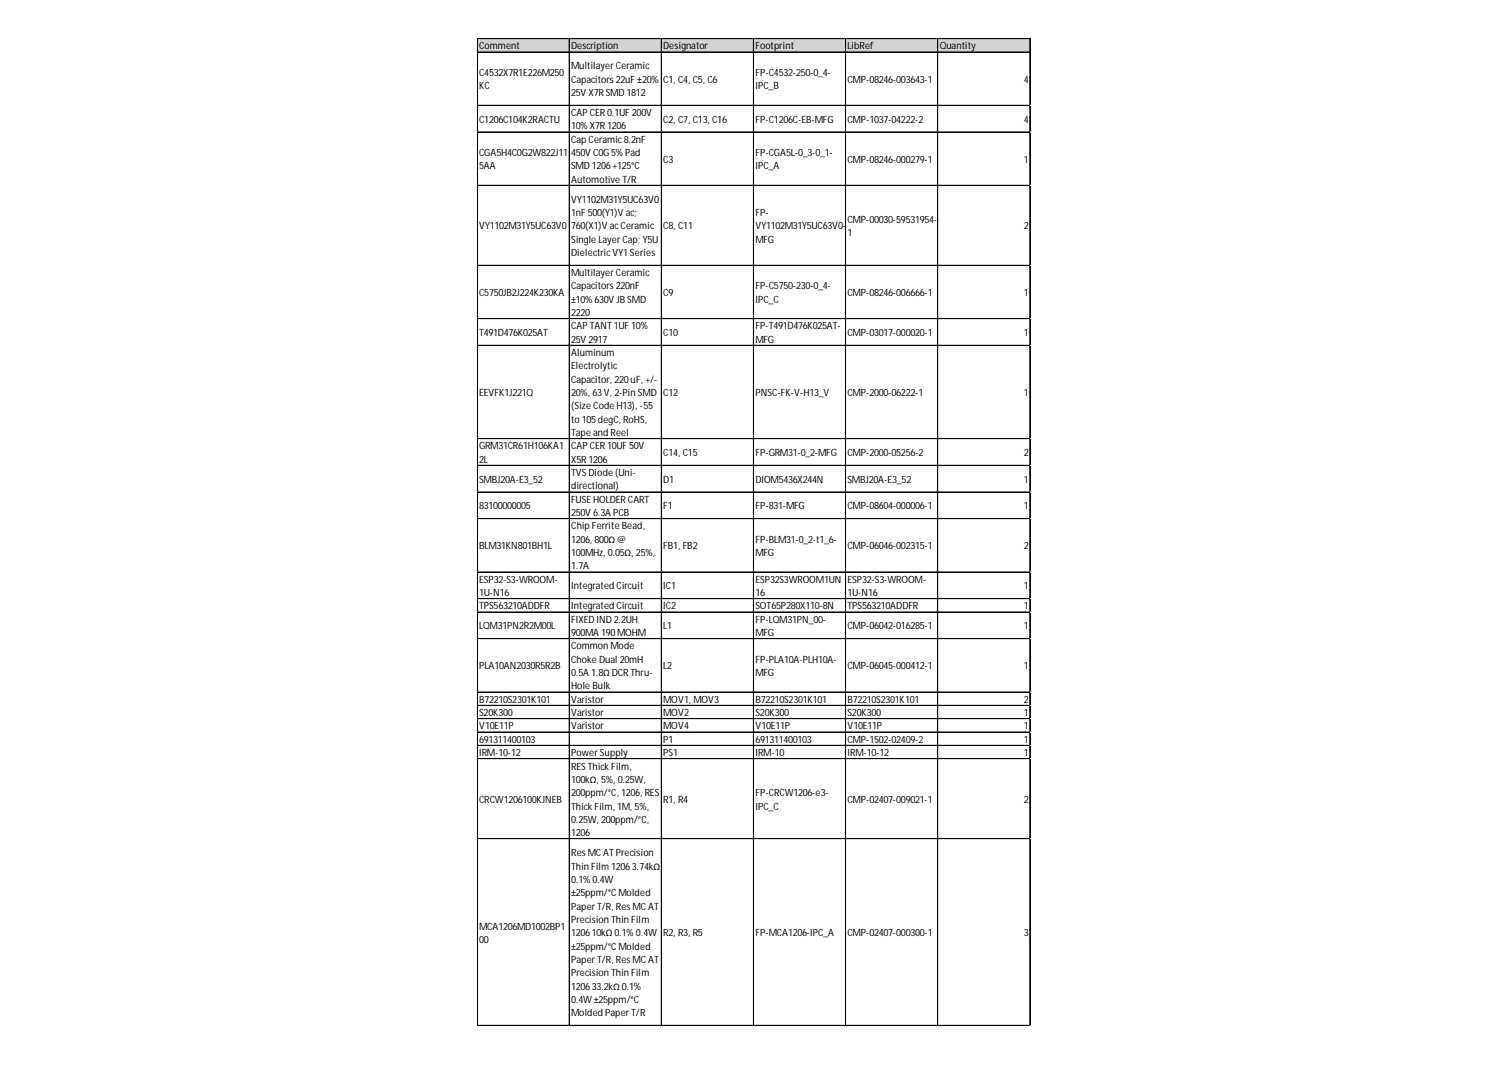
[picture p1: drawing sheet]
<svg xmlns="http://www.w3.org/2000/svg" width="297mm" height="210mm" viewBox="0 0 297 210" stroke-linecap="round" stroke-linejoin="round" font-family="sans-serif">
<defs><g id="words">
<g font-size="2">
<text x="94.3" y="9.7">Comment</text>
<text x="112.4" y="9.7">Description</text>
<text x="130.6" y="9.7">Designator</text>
<text x="148.7" y="9.7">Footprint</text>
<text x="166.8" y="9.7">LibRef</text>
<text x="185" y="9.7">Quantity</text>
<text x="94.3" y="15">C4532X7R1E226M250</text>
<text x="94.3" y="17.6">KC</text>
<text x="112.4" y="13.7">MultilayerCeramic</text>
<text x="112.4" y="16.3">Capacitors22uF ±20%</text>
<text x="130.6" y="16.3">C1, C4, C5, C6</text>
<text x="148.7" y="15">FP-C4532-250-0_4-</text>
<text x="148.7" y="17.6">IPC_B</text>
<text x="166.8" y="16.3">CMP-08246-003643-1</text>
<text x="201.5" y="16.3">4</text>
<text x="112.4" y="18.9">25V X7RSMD 1812</text>
<text x="112.4" y="22.9">CAPCER0.1UF 200V</text>
<text x="94.3" y="24.2">C1206C104K2RACTU</text>
<text x="112.4" y="25.5">10%X7R1206</text>
<text x="112.4" y="28.1">Cap Ceramic8.2nF</text>
<text x="130.6" y="24.2">C2, C7, C13, C16</text>
<text x="148.7" y="24.2">FP-C1206C-EB-MFG</text>
<text x="166.8" y="24.2">CMP-1037-04222-2</text>
<text x="201.5" y="24.2">4</text>
<text x="94.3" y="30.7">CGA5H4C0G2W822J11</text>
<text x="94.3" y="33.4">5AA</text>
<text x="112.4" y="30.7">450V C0G5%Pad</text>
<text x="112.4" y="33.4">SMD 1206+125°C</text>
<text x="112.4" y="36">Automotive T/R</text>
<text x="130.6" y="32.1">C3</text>
<text x="148.7" y="30.7">FP-CGA5L-0_3-0_1-</text>
<text x="148.7" y="33.4">IPC_A</text>
<text x="166.8" y="32.1">CMP-08246-000279-1</text>
<text x="201.5" y="32.1">1</text>
<text x="112.4" y="39.9">VY1102M31Y5UC63V0</text>
<text x="94.3" y="45.2">VY1102M31Y5UC63V0</text>
<text x="112.4" y="42.6">1nF 500(Y1)V ac;</text>
<text x="112.4" y="45.2">760(X1)V acCeramic</text>
<text x="112.4" y="47.8">Single LayerCap; Y5U</text>
<text x="130.6" y="45.2">C8, C11</text>
<text x="148.7" y="42.6">FP-</text>
<text x="148.7" y="45.2">VY1102M31Y5UC63V0-</text>
<text x="148.7" y="47.8">MFG</text>
<text x="166.8" y="43.9">CMP-00030-59531954-</text>
<text x="166.8" y="46.5">1</text>
<text x="201.5" y="45.2">2</text>
<text x="112.4" y="50.4">DielectricVY1Series</text>
<text x="94.3" y="58.3">C5750JB2J224K230KA</text>
<text x="112.4" y="54.4">MultilayerCeramic</text>
<text x="112.4" y="57">Capacitors220nF</text>
<text x="112.4" y="59.6">±10%630V JBSMD</text>
<text x="130.6" y="58.3">C9</text>
<text x="148.7" y="57">FP-C5750-230-0_4-</text>
<text x="148.7" y="59.6">IPC_C</text>
<text x="166.8" y="58.3">CMP-08246-006666-1</text>
<text x="201.5" y="58.3">1</text>
<text x="112.4" y="62.3">2220</text>
<text x="112.4" y="64.9">CAPTANT1UF 10%</text>
<text x="148.7" y="64.9">FP-T491D476K025AT-</text>
<text x="94.3" y="66.2">T491D476K025AT</text>
<text x="112.4" y="67.5">25V 2917</text>
<text x="112.4" y="70.1">Aluminum</text>
<text x="130.6" y="66.2">C10</text>
<text x="148.7" y="67.5">MFG</text>
<text x="166.8" y="66.2">CMP-03017-000020-1</text>
<text x="201.5" y="66.2">1</text>
<text x="112.4" y="72.8">Electrolytic</text>
<text x="112.4" y="75.4">Capacitor, 220uF, +/-</text>
<text x="94.3" y="78">EEVFK1J221Q</text>
<text x="112.4" y="78">20%, 63V, 2-Pin SMD</text>
<text x="112.4" y="80.6">(Size Code H13), -55</text>
<text x="112.4" y="83.3">to 105degC, RoHS,</text>
<text x="130.6" y="78">C12</text>
<text x="148.7" y="78">PNSC-FK-V-H13_V</text>
<text x="166.8" y="78">CMP-2000-06222-1</text>
<text x="201.5" y="78">1</text>
<text x="94.3" y="88.5">GRM31CR61H106KA1</text>
<text x="112.4" y="85.9">Tape and Reel</text>
<text x="112.4" y="88.5">CAPCER10UF 50V</text>
<text x="130.6" y="89.8">C14, C15</text>
<text x="148.7" y="89.8">FP-GRM31-0_2-MFG</text>
<text x="166.8" y="89.8">CMP-2000-05256-2</text>
<text x="201.5" y="89.8">2</text>
<text x="94.3" y="91.1">2L</text>
<text x="94.3" y="95.1">SMBJ20A-E3_52</text>
<text x="112.4" y="91.1">X5R1206</text>
<text x="112.4" y="93.8">TVSDiode (Uni-</text>
<text x="130.6" y="95.1">D1</text>
<text x="148.7" y="95.1">DIOM5436X244N</text>
<text x="166.8" y="95.1">SMBJ20A-E3_52</text>
<text x="201.5" y="95.1">1</text>
<text x="94.3" y="100.3">83100000005</text>
<text x="112.4" y="96.4">directional)</text>
<text x="112.4" y="99">FUSE HOLDERCART</text>
<text x="112.4" y="101.6">250V 6.3A PCB</text>
<text x="130.6" y="100.3">F1</text>
<text x="148.7" y="100.3">FP-831-MFG</text>
<text x="166.8" y="100.3">CMP-08604-000006-1</text>
<text x="201.5" y="100.3">1</text>
<text x="112.4" y="104.3">Chip Ferrite Bead,</text>
<text x="112.4" y="106.9">1206, 800Ω @</text>
<text x="148.7" y="106.9">FP-BLM31-0_2-t1_6-</text>
<text x="94.3" y="108.2">BLM31KN801BH1L</text>
<text x="112.4" y="109.5">100MHz, 0.05Ω, 25%,</text>
<text x="112.4" y="112.1">1.7A</text>
<text x="130.6" y="108.2">FB1, FB2</text>
<text x="148.7" y="109.5">MFG</text>
<text x="166.8" y="108.2">CMP-06046-002315-1</text>
<text x="201.5" y="108.2">2</text>
<text x="94.3" y="114.8">ESP32-S3-WROOM-</text>
<text x="94.3" y="117.4">1U-N16</text>
<text x="112.4" y="116.1">Integrated Circuit</text>
<text x="130.6" y="116.1">IC1</text>
<text x="148.7" y="114.8">ESP32S3WROOM1UN</text>
<text x="148.7" y="117.4">16</text>
<text x="166.8" y="114.8">ESP32-S3-WROOM-</text>
<text x="166.8" y="117.4">1U-N16</text>
<text x="201.5" y="116.1">1</text>
<text x="94.3" y="120">TPS563210ADDFR</text>
<text x="94.3" y="124">LQM31PN2R2M00L</text>
<text x="112.4" y="120">Integrated Circuit</text>
<text x="112.4" y="122.6">FIXED IND 2.2UH</text>
<text x="112.4" y="125.3">900MA 190MOHM</text>
<text x="130.6" y="120">IC2</text>
<text x="130.6" y="124">L1</text>
<text x="148.7" y="120">SOT65P280X110-8N</text>
<text x="148.7" y="122.6">FP-LQM31PN_00-</text>
<text x="148.7" y="125.3">MFG</text>
<text x="166.8" y="120">TPS563210ADDFR</text>
<text x="166.8" y="124">CMP-06042-016285-1</text>
<text x="201.5" y="120">1</text>
<text x="201.5" y="124">1</text>
<text x="94.3" y="131.8">PLA10AN2030R5R2B</text>
<text x="112.4" y="127.9">Common Mode</text>
<text x="112.4" y="130.5">Choke Dual 20mH</text>
<text x="130.6" y="131.8">L2</text>
<text x="148.7" y="130.5">FP-PLA10A-PLH10A-</text>
<text x="166.8" y="131.8">CMP-06045-000412-1</text>
<text x="201.5" y="131.8">1</text>
<text x="112.4" y="133.1">0.5A 1.8Ω DCRThru-</text>
<text x="112.4" y="135.8">Hole Bulk</text>
<text x="148.7" y="133.1">MFG</text>
<text x="94.3" y="138.4">B72210S2301K101</text>
<text x="94.3" y="141">S20K300</text>
<text x="94.3" y="143.6">V10E11P</text>
<text x="112.4" y="138.4">Varistor</text>
<text x="112.4" y="141">Varistor</text>
<text x="112.4" y="143.6">Varistor</text>
<text x="130.6" y="138.4">MOV1, MOV3</text>
<text x="130.6" y="141">MOV2</text>
<text x="130.6" y="143.6">MOV4</text>
<text x="148.7" y="138.4">B72210S2301K101</text>
<text x="148.7" y="141">S20K300</text>
<text x="148.7" y="143.6">V10E11P</text>
<text x="166.8" y="138.4">B72210S2301K101</text>
<text x="166.8" y="141">S20K300</text>
<text x="166.8" y="143.6">V10E11P</text>
<text x="201.5" y="138.4">2</text>
<text x="201.5" y="141">1</text>
<text x="201.5" y="143.6">1</text>
<text x="94.3" y="146.3">691311400103</text>
<text x="94.3" y="148.9">IRM-10-12</text>
<text x="112.4" y="148.9">PowerSupply</text>
<text x="130.6" y="146.3">P1</text>
<text x="130.6" y="148.9">PS1</text>
<text x="148.7" y="146.3">691311400103</text>
<text x="148.7" y="148.9">IRM-10</text>
<text x="166.8" y="146.3">CMP-1502-02409-2</text>
<text x="166.8" y="148.9">IRM-10-12</text>
<text x="201.5" y="146.3">1</text>
<text x="201.5" y="148.9">1</text>
<text x="112.4" y="151.5">RESThickFilm,</text>
<text x="112.4" y="154.1">100kΩ, 5%, 0.25W,</text>
<text x="94.3" y="158.1">CRCW1206100KJNEB</text>
<text x="112.4" y="156.8">200ppm/°C, 1206, RES</text>
<text x="112.4" y="159.4">ThickFilm, 1M, 5%,</text>
<text x="130.6" y="158.1">R1, R4</text>
<text x="148.7" y="156.8">FP-CRCW1206-e3-</text>
<text x="148.7" y="159.4">IPC_C</text>
<text x="166.8" y="158.1">CMP-02407-009021-1</text>
<text x="201.5" y="158.1">2</text>
<text x="112.4" y="162">0.25W, 200ppm/°C,</text>
<text x="112.4" y="164.6">1206</text>
<text x="112.4" y="168.6">ResMCATPrecision</text>
<text x="112.4" y="171.2">Thin Film 12063.74kΩ</text>
<text x="112.4" y="173.8">0.1%0.4W</text>
<text x="112.4" y="176.5">±25ppm/°CMolded</text>
<text x="112.4" y="179.1">PaperT/R, ResMCAT</text>
<text x="94.3" y="183">MCA1206MD1002BP1</text>
<text x="94.3" y="185.7">00</text>
<text x="112.4" y="181.7">Precision Thin Film</text>
<text x="112.4" y="184.3">120610kΩ 0.1%0.4W</text>
<text x="130.6" y="184.3">R2, R3, R5</text>
<text x="148.7" y="184.3">FP-MCA1206-IPC_A</text>
<text x="166.8" y="184.3">CMP-02407-000300-1</text>
<text x="201.5" y="184.3">3</text>
<text x="112.4" y="187">±25ppm/°CMolded</text>
<text x="112.4" y="189.6">PaperT/R, ResMCAT</text>
<text x="112.4" y="192.2">Precision Thin Film</text>
<text x="112.4" y="194.8">120633.2kΩ 0.1%</text>
<text x="112.4" y="197.5">0.4W±25ppm/°C</text>
<text x="112.4" y="200.1">Molded PaperT/R</text>
</g>
</g></defs>
<path d="M94 7.7h108.9v2.7h-108.9z" fill="#d3d3d3"/>
<g fill="none" stroke="#000" stroke-width=".2">
<path d="M93.9 7.6v194.4M94 7.6v194.4M94 7.6h108.8M94 7.7h108.8M94 10.2h108.8M94 10.3h108.8M112 7.7v194.3M112.1 7.7v194.3M130.2 7.7v194.3M148.3 7.7v194.3M148.4 7.7v194.3M166.4 7.7v194.3"/>
<path d="M166.5 7.7v194.3M184.6 7.7v194.3M202.7 7.7v194.3M202.8 7.7v194.3M94 20.7h108.8M94 20.8h108.8M94 26h108.8M94 36.5h108.8M94 52.2h108.8M94 52.3h108.8M94 62.7h108.8M94 62.8h108.8"/>
<path d="M94 68h108.8M94 68.1h108.8M94 86.4h108.8M94 91.6h108.8M94 91.7h108.8M94 96.9h108.8M94 102.1h108.8M94 102.2h108.8M94 112.6h108.8M94 112.7h108.8M94 117.9h108.8M94 120.5h108.8"/>
<path d="M94 120.6h108.8M94 125.8h108.8M94 136.3h108.8M94 138.9h108.8M94 141.5h108.8M94 141.6h108.8M94 144.1h108.8M94 144.2h108.8M94 146.8h108.8M94 149.4h108.8M94 165.1h108.8M94 165.2h108.8"/>
<path d="M94 201.9h108.8M94 202h108.8"/>
</g>
<path d="M93.9 202v.1" fill="none" stroke="#d4d4d4" stroke-width=".2"/>
<path d="M93.9 202l.1 .1z" fill="#d4d4d4"/>
<path d="M112 202v.1" fill="none" stroke="#d4d4d4" stroke-width=".2"/>
<path d="M112 202l.2 .1z" fill="#d4d4d4"/>
<path d="M130.2 202v.1" fill="none" stroke="#d4d4d4" stroke-width=".2"/>
<path d="M130.2 202l.1 .1z" fill="#d4d4d4"/>
<path d="M148.3 202v.1" fill="none" stroke="#d4d4d4" stroke-width=".2"/>
<path d="M148.3 202l.1 .1z" fill="#d4d4d4"/>
<path d="M166.4 202v.1" fill="none" stroke="#d4d4d4" stroke-width=".2"/>
<path d="M166.4 202l.2 .1z" fill="#d4d4d4"/>
<path d="M184.6 202v.1" fill="none" stroke="#d4d4d4" stroke-width=".2"/>
<path d="M184.6 202l.1 .1z" fill="#d4d4d4"/>
<path d="M202.7 202v.1" fill="none" stroke="#d4d4d4" stroke-width=".2"/>
<path d="M202.7 202l.1 .1z" fill="#d4d4d4"/>
<path d="M202.8 20.7h.1" fill="none" stroke="#d4d4d4" stroke-width=".2"/>
<path d="M202.8 20.7l.1 .2z" fill="#d4d4d4"/>
<path d="M202.8 26h.1" fill="none" stroke="#d4d4d4" stroke-width=".2"/>
<path d="M202.8 26l.1 .1z" fill="#d4d4d4"/>
<path d="M202.8 36.5h.1" fill="none" stroke="#d4d4d4" stroke-width=".2"/>
<path d="M202.8 36.5l.1 .1z" fill="#d4d4d4"/>
<path d="M202.8 52.2h.1" fill="none" stroke="#d4d4d4" stroke-width=".2"/>
<path d="M202.8 52.2l.1 .2z" fill="#d4d4d4"/>
<path d="M202.8 62.7h.1" fill="none" stroke="#d4d4d4" stroke-width=".2"/>
<path d="M202.8 62.7l.1 .2z" fill="#d4d4d4"/>
<path d="M202.8 68h.1" fill="none" stroke="#d4d4d4" stroke-width=".2"/>
<path d="M202.8 68l.1 .1z" fill="#d4d4d4"/>
<path d="M202.8 86.4h.1" fill="none" stroke="#d4d4d4" stroke-width=".2"/>
<path d="M202.8 86.4l.1 .1z" fill="#d4d4d4"/>
<path d="M202.8 91.6h.1" fill="none" stroke="#d4d4d4" stroke-width=".2"/>
<path d="M202.8 91.6l.1 .2z" fill="#d4d4d4"/>
<path d="M202.8 96.9h.1" fill="none" stroke="#d4d4d4" stroke-width=".2"/>
<path d="M202.8 96.9l.1 .1z" fill="#d4d4d4"/>
<path d="M202.8 102.1h.1" fill="none" stroke="#d4d4d4" stroke-width=".2"/>
<path d="M202.8 102.1l.1 .2z" fill="#d4d4d4"/>
<path d="M202.8 112.6h.1" fill="none" stroke="#d4d4d4" stroke-width=".2"/>
<path d="M202.8 112.6l.1 .2z" fill="#d4d4d4"/>
<path d="M202.8 117.9h.1" fill="none" stroke="#d4d4d4" stroke-width=".2"/>
<path d="M202.8 117.9l.1 .1z" fill="#d4d4d4"/>
<path d="M202.8 120.5h.1" fill="none" stroke="#d4d4d4" stroke-width=".2"/>
<path d="M202.8 120.5l.1 .1z" fill="#d4d4d4"/>
<path d="M202.8 125.8h.1" fill="none" stroke="#d4d4d4" stroke-width=".2"/>
<path d="M202.8 125.8l.1 .1z" fill="#d4d4d4"/>
<path d="M202.8 136.3h.1" fill="none" stroke="#d4d4d4" stroke-width=".2"/>
<path d="M202.8 136.3l.1 .1z" fill="#d4d4d4"/>
<path d="M202.8 138.9h.1" fill="none" stroke="#d4d4d4" stroke-width=".2"/>
<path d="M202.8 138.9l.1 .1z" fill="#d4d4d4"/>
<path d="M202.8 141.5h.1" fill="none" stroke="#d4d4d4" stroke-width=".2"/>
<path d="M202.8 141.5l.1 .1z" fill="#d4d4d4"/>
<path d="M202.8 144.1h.1" fill="none" stroke="#d4d4d4" stroke-width=".2"/>
<path d="M202.8 144.1l.1 .2z" fill="#d4d4d4"/>
<path d="M202.8 146.8h.1" fill="none" stroke="#d4d4d4" stroke-width=".2"/>
<path d="M202.8 146.8l.1 .1z" fill="#d4d4d4"/>
<path d="M202.8 149.4h.1" fill="none" stroke="#d4d4d4" stroke-width=".2"/>
<path d="M202.8 149.4l.1 .1z" fill="#d4d4d4"/>
<path d="M202.8 165.1h.1" fill="none" stroke="#d4d4d4" stroke-width=".2"/>
<path d="M202.8 165.1l.1 .2z" fill="#d4d4d4"/>
<path d="M202.8 201.9h.1" fill="none" stroke="#d4d4d4" stroke-width=".2"/>
<path d="M202.8 201.9l.1 .1z" fill="#d4d4d4"/>
<use href="#words"/>
</svg>
